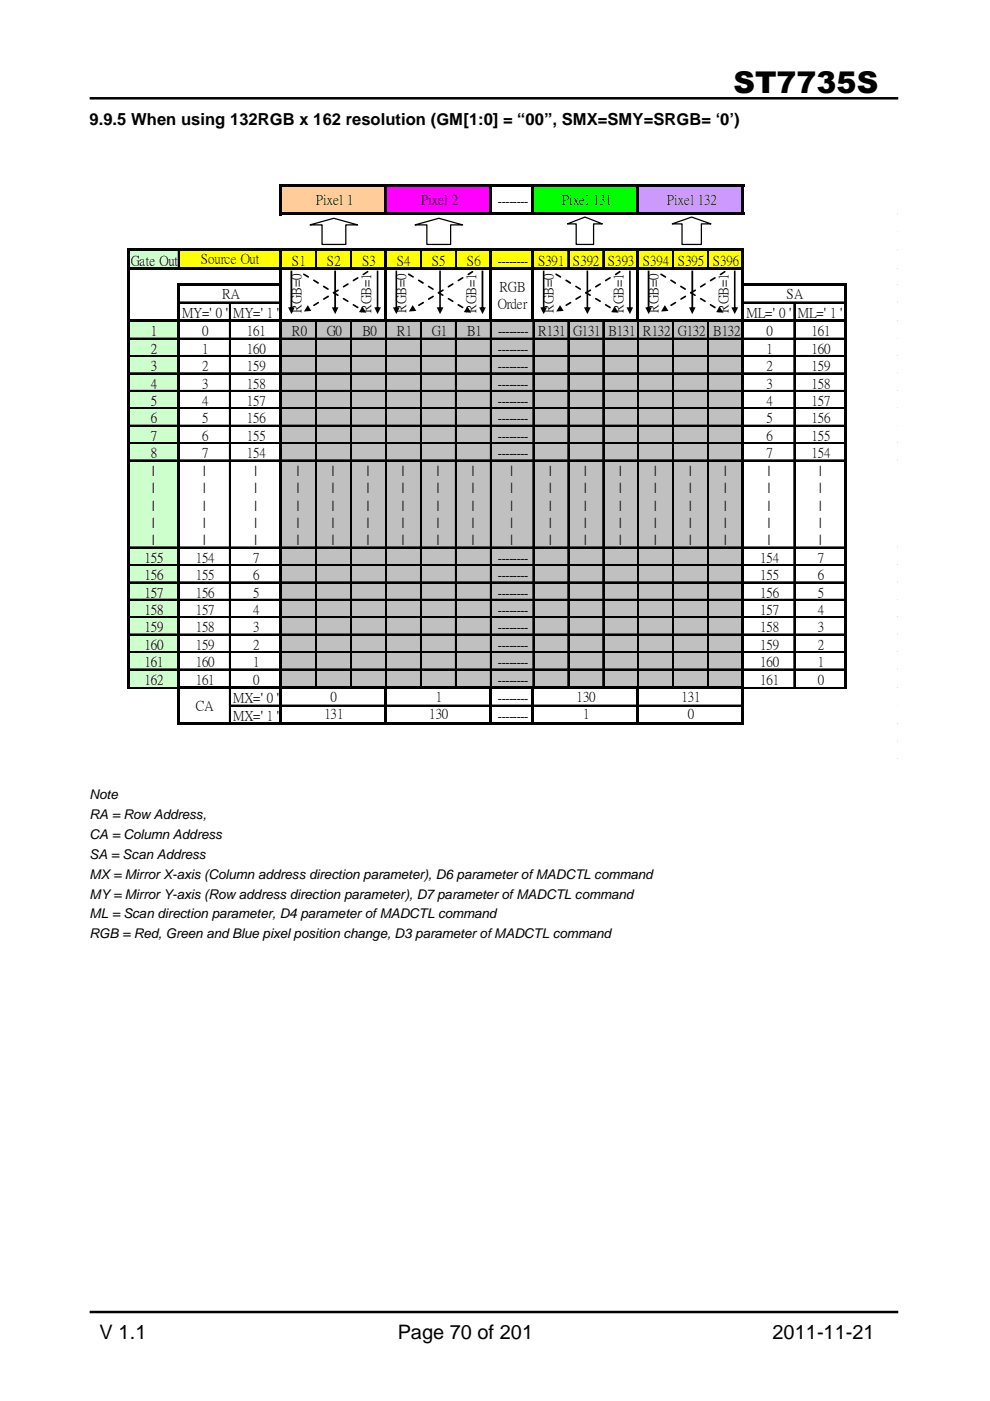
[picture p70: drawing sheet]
<svg xmlns="http://www.w3.org/2000/svg" width="210mm" height="297mm" viewBox="0 0 210 297" stroke-linecap="round" stroke-linejoin="round" font-family="sans-serif">
<defs><g id="words">
<text font-size="6.3" x="155.5" y="19.7">ST7735S</text>
<g font-size="4.2">
<text x="21.1" y="283.9">V 1.1</text>
<text x="84.3" y="283.9">Page 70 of 201</text>
<text x="163.8" y="283.9">2011-11-21</text>
</g>
<text font-size="3.5" x="19" y="26.5">9.9.5 When using 132RGB x 162 resolution (GM[1:0] = “00”, SMX=SMY=SRGB= ‘0’)</text>
<g font-size="2.9">
<text x="66.9" y="43.2">Pixel 1</text>
<text x="89.2" y="43.2">Pixel 2</text>
<text x="105.6" y="43.4">--------</text>
<text x="119.1" y="43.2">Pixel 131</text>
<text x="141.4" y="43.2">Pixel 132</text>
<text x="27.7" y="56.1">Gate Out</text>
<text x="42.6" y="55.8">Source Out</text>
<text x="61.9" y="56.1">S1</text>
<text x="69.3" y="56.1">S2</text>
<text x="76.8" y="56.1">S3</text>
<text x="84.2" y="56.1">S4</text>
<text x="91.6" y="56.1">S5</text>
<text x="99" y="56.1">S6</text>
<text x="105.6" y="56.1">-------- S391 S392 S393 S394 S395 S396</text>
<text x="47.1" y="63.2">RA</text>
<text x="105.6" y="65.3">Order</text>
<text x="105.9" y="61.6">RGB</text>
<text x="166.7" y="63.2">SA</text>
<text x="32" y="71.1">1</text>
<text x="38.6" y="67.2">MY=' 0 ' MY=' 1 '</text>
<text x="42.8" y="71.1">0</text>
<text x="52.4" y="71.1">161</text>
<text x="61.9" y="71.1">R0</text>
<text x="63.8" y="66.4" transform="rotate(-90 63.8 66.4)">RGB=0</text>
<text x="69.3" y="71.1">G0</text>
<text x="76.8" y="71.1">B0</text>
<text x="78.6" y="66.4" transform="rotate(-90 78.6 66.4)">RGB=1</text>
<text x="84.2" y="71.1">R1</text>
<text x="86" y="66.4" transform="rotate(-90 86 66.4)">RGB=0</text>
<text x="91.6" y="71.1">G1</text>
<text x="99" y="71.1">B1</text>
<text x="100.8" y="66.4" transform="rotate(-90 100.8 66.4)">RGB=1</text>
<text x="105.6" y="71.1">-------- R131 G131 B131 R132 G132 B132</text>
<text x="117.2" y="66.4" transform="rotate(-90 117.2 66.4)">RGB=0</text>
<text x="132.1" y="66.4" transform="rotate(-90 132.1 66.4)">RGB=1</text>
<text x="139.5" y="66.4" transform="rotate(-90 139.5 66.4)">RGB=0</text>
<text x="154.3" y="66.4" transform="rotate(-90 154.3 66.4)">RGB=1</text>
<text x="158.3" y="67.2">ML=' 0 ' ML=' 1 '</text>
<text x="162.5" y="71.1">0</text>
<text x="172.1" y="71.1">161</text>
<text x="32" y="74.8">2</text>
<text x="42.8" y="74.8">1</text>
<text x="52.4" y="74.8">160</text>
<text x="105.6" y="74.8">--------</text>
<text x="162.5" y="74.8">1</text>
<text x="172" y="74.8">160</text>
<text x="32" y="78.5">3</text>
<text x="32" y="82.2">4</text>
<text x="42.8" y="78.5">2</text>
<text x="42.8" y="82.2">3</text>
<text x="52.4" y="78.5">159</text>
<text x="52.4" y="82.2">158</text>
<text x="105.6" y="78.5">--------</text>
<text x="105.6" y="82.2">--------</text>
<text x="162.5" y="78.5">2</text>
<text x="162.5" y="82.2">3</text>
<text x="172" y="78.5">159</text>
<text x="172" y="82.2">158</text>
<text x="32" y="85.9">5</text>
<text x="32" y="89.6">6</text>
<text x="42.8" y="85.9">4</text>
<text x="42.8" y="89.6">5</text>
<text x="52.4" y="85.9">157</text>
<text x="52.4" y="89.6">156</text>
<text x="105.6" y="85.9">--------</text>
<text x="105.6" y="89.6">--------</text>
<text x="162.5" y="85.9">4</text>
<text x="162.5" y="89.6">5</text>
<text x="172" y="85.9">157</text>
<text x="172" y="89.6">156</text>
<text x="32" y="93.3">7</text>
<text x="42.8" y="93.3">6</text>
<text x="52.4" y="93.3">155</text>
<text x="105.6" y="93.3">--------</text>
<text x="162.5" y="93.3">6</text>
<text x="172" y="93.3">155</text>
<text x="32" y="96.9">8</text>
<text x="32.3" y="100.7">|</text>
<text x="42.8" y="96.9">7</text>
<text x="43.1" y="100.7">|</text>
<text x="52.4" y="96.9">154</text>
<text x="54" y="100.7">|</text>
<text x="63" y="100.7">|</text>
<text x="70.4" y="100.7">|</text>
<text x="77.8" y="100.7">|</text>
<text x="85.2" y="100.7">|</text>
<text x="92.6" y="100.7">|</text>
<text x="100" y="100.7">|</text>
<text x="105.6" y="96.9">--------</text>
<text x="108.2" y="100.7">|</text>
<text x="116.5" y="100.7">|</text>
<text x="123.9" y="100.7">|</text>
<text x="131.3" y="100.7">|</text>
<text x="138.7" y="100.7">|</text>
<text x="146.1" y="100.7">|</text>
<text x="153.5" y="100.7">|</text>
<text x="162.5" y="96.9">7</text>
<text x="162.8" y="100.7">|</text>
<text x="172" y="96.9">154</text>
<text x="173.6" y="100.7">|</text>
<text x="32.3" y="104.4">|</text>
<text x="43.1" y="104.4">|</text>
<text x="54" y="104.4">|</text>
<text x="63" y="104.4">|</text>
<text x="70.4" y="104.4">|</text>
<text x="77.8" y="104.4">|</text>
<text x="85.2" y="104.4">|</text>
<text x="92.6" y="104.4">|</text>
<text x="100" y="104.4">|</text>
<text x="108.2" y="104.4">|</text>
<text x="116.5" y="104.4">|</text>
<text x="123.9" y="104.4">|</text>
<text x="131.3" y="104.4">|</text>
<text x="138.7" y="104.4">|</text>
<text x="146.1" y="104.4">|</text>
<text x="153.5" y="104.4">|</text>
<text x="162.8" y="104.4">|</text>
<text x="173.6" y="104.4">|</text>
<text x="32.3" y="108">|</text>
<text x="32.3" y="111.7">|</text>
<text x="43.1" y="108">|</text>
<text x="43.1" y="111.7">|</text>
<text x="54" y="108">|</text>
<text x="54" y="111.7">|</text>
<text x="63" y="108">|</text>
<text x="63" y="111.7">|</text>
<text x="70.4" y="108">|</text>
<text x="70.4" y="111.7">|</text>
<text x="77.8" y="108">|</text>
<text x="77.8" y="111.7">|</text>
<text x="85.2" y="108">|</text>
<text x="85.2" y="111.7">|</text>
<text x="92.6" y="108">|</text>
<text x="92.6" y="111.7">|</text>
<text x="100" y="108">|</text>
<text x="100" y="111.7">|</text>
<text x="108.2" y="108">|</text>
<text x="108.2" y="111.7">|</text>
<text x="116.5" y="108">|</text>
<text x="116.5" y="111.7">|</text>
<text x="123.9" y="108">|</text>
<text x="123.9" y="111.7">|</text>
<text x="131.3" y="108">|</text>
<text x="131.3" y="111.7">|</text>
<text x="138.7" y="108">|</text>
<text x="138.7" y="111.7">|</text>
<text x="146.1" y="108">|</text>
<text x="146.1" y="111.7">|</text>
<text x="153.5" y="108">|</text>
<text x="153.5" y="111.7">|</text>
<text x="162.8" y="108">|</text>
<text x="162.8" y="111.7">|</text>
<text x="173.6" y="108">|</text>
<text x="173.6" y="111.7">|</text>
<text x="30.7" y="119.1">155</text>
<text x="32.3" y="115.4">|</text>
<text x="41.5" y="119.1">154</text>
<text x="43.1" y="115.4">|</text>
<text x="53.7" y="119.1">7</text>
<text x="54" y="115.4">|</text>
<text x="63" y="115.4">|</text>
<text x="70.4" y="115.4">|</text>
<text x="77.8" y="115.4">|</text>
<text x="85.2" y="115.4">|</text>
<text x="92.6" y="115.4">|</text>
<text x="100" y="115.4">|</text>
<text x="105.6" y="119.1">--------</text>
<text x="108.2" y="115.4">|</text>
<text x="116.5" y="115.4">|</text>
<text x="123.9" y="115.4">|</text>
<text x="131.3" y="115.4">|</text>
<text x="138.7" y="115.4">|</text>
<text x="146.1" y="115.4">|</text>
<text x="153.5" y="115.4">|</text>
<text x="161.2" y="119.1">154</text>
<text x="162.8" y="115.4">|</text>
<text x="173.4" y="119.1">7</text>
<text x="173.6" y="115.4">|</text>
<text x="30.7" y="122.8">156</text>
<text x="41.5" y="122.8">155</text>
<text x="53.7" y="122.8">6</text>
<text x="105.6" y="122.8">--------</text>
<text x="161.2" y="122.8">155</text>
<text x="173.4" y="122.8">6</text>
<text x="30.7" y="126.5">157</text>
<text x="30.7" y="130.2">158</text>
<text x="41.5" y="126.5">156</text>
<text x="41.5" y="130.2">157</text>
<text x="53.7" y="126.5">5</text>
<text x="53.7" y="130.2">4</text>
<text x="105.6" y="126.5">--------</text>
<text x="105.6" y="130.2">--------</text>
<text x="161.2" y="126.5">156</text>
<text x="161.2" y="130.2">157</text>
<text x="173.4" y="126.5">5</text>
<text x="173.4" y="130.2">4</text>
<text x="30.7" y="133.9">159</text>
<text x="30.7" y="137.6">160</text>
<text x="41.5" y="133.9">158</text>
<text x="41.5" y="137.6">159</text>
<text x="53.7" y="133.9">3</text>
<text x="53.7" y="137.6">2</text>
<text x="105.6" y="133.9">--------</text>
<text x="105.6" y="137.6">--------</text>
<text x="161.2" y="133.9">158</text>
<text x="161.2" y="137.6">159</text>
<text x="173.4" y="133.9">3</text>
<text x="173.4" y="137.6">2</text>
<text x="30.7" y="141.3">161</text>
<text x="41.5" y="141.3">160</text>
<text x="53.7" y="141.3">1</text>
<text x="105.6" y="141.3">--------</text>
<text x="161.2" y="141.3">160</text>
<text x="173.4" y="141.3">1</text>
<text x="30.7" y="144.9">162</text>
<text x="41.5" y="144.9">161</text>
<text x="49.4" y="148.9">MX=' 0 '</text>
<text x="53.7" y="144.9">0</text>
<text x="70.1" y="148.6">0</text>
<text x="92.4" y="148.6">1</text>
<text x="105.6" y="144.9">--------</text>
<text x="105.6" y="148.9">--------</text>
<text x="122.3" y="148.6">130</text>
<text x="144.5" y="148.6">131</text>
<text x="161.2" y="144.9">161</text>
<text x="173.4" y="144.9">0</text>
<text x="41.5" y="150.5">CA</text>
<text x="49.4" y="152.6">MX=' 1 '</text>
<text x="68.8" y="152.3">131</text>
<text x="91" y="152.3">130</text>
<text x="105.6" y="152.6">--------</text>
<text x="123.6" y="152.3">1</text>
<text x="145.8" y="152.3">0</text>
</g>
<g font-size="2.8">
<text x="19" y="173.6">RA = Row Address,</text>
<text x="19" y="169.3">Note</text>
<text x="19" y="177.8">CA = Column Address</text>
<text x="19" y="182">SA = Scan Address</text>
<text x="19" y="186.3">MX = Mirror X-axis (Column address direction parameter), D6 parameter of MADCTL command</text>
<text x="19" y="190.5">MY = Mirror Y-axis (Row address direction parameter), D7 parameter of MADCTL command</text>
<text x="19" y="194.7">ML = Scan direction parameter, D4 parameter of MADCTL command</text>
<text x="19" y="199">RGB = Red, Green and Blue pixel position change, D3 parameter of MADCTL command</text>
</g>
</g></defs>
<path d="M19 20.8h171.4M19 278.2h171.4" fill="none" stroke="#010101" stroke-width=".53"/>
<g fill="#fff">
<path d="M19.3 35.6h171v3.9h-171z"/>
<path d="M19.3 39.3h40.5v6.3h-40.5z"/>
</g>
<path d="M59.5 39.3h22.5v6.3h-22.5z" fill="#ffcc9a"/>
<path d="M81.7 39.3h22.6v6.3h-22.6z" fill="#f0f"/>
<path d="M104 39.3h9.3v6.3h-9.3z" fill="#fff"/>
<path d="M113 39.3h22.5v6.3h-22.5z" fill="#0f0"/>
<path d="M135.2 39.3h22.6v6.3h-22.6z" fill="#cc9aff"/>
<g fill="#fff">
<path d="M157.5 39.3h32.8v6.3h-32.8z"/>
<path d="M19.3 45.3h171v8h-171z"/>
<path d="M19.3 53h8.2v4.2h-8.2z"/>
</g>
<path d="M27.2 53h10.9v4.2h-10.9z" fill="#cfc"/>
<path d="M37.8 53h120v4.2h-120z" fill="#ff0"/>
<g fill="#fff">
<path d="M157.5 53h32.8v4.2h-32.8z"/>
<path d="M19.3 56.9h171v11.4h-171z"/>
<path d="M19.3 68h8.2v78.1h-8.2z"/>
</g>
<path d="M27.2 68h10.9v78.1h-10.9z" fill="#cfc"/>
<path d="M37.8 68h22v78.1h-22z" fill="#fff"/>
<path d="M59.5 68h98.3v78.1h-98.3z" fill="#c0c0c0"/>
<g fill="#fff">
<path d="M157.5 68h32.8v78.1h-32.8z"/>
<path d="M19.3 145.8h171v15.3h-171z"/>
</g>
<g fill="#000">
<path d="M59.8 39h98v.5h-98zM27.5 52.7h130.3v.6h-130.3zM27.5 56.7h130.3v.5h-130.3zM59.3 39h.5v6.6h-.5zM59.8 45.1h98v.5h-98zM81.5 39.5h.5v6.1h-.5zM103.8 39.5h.5v6.1h-.5zM112.7 39.5h.6v6.1h-.6zM135 39.5h.5v6.1h-.5zM157.2 39.5h.6v6.1h-.6zM27.5 67.7h151.9v.6h-151.9zM38.1 60.1h21.7v.5h-21.7z"/>
<path d="M81.5 53.3h.5v15h-.5zM103.8 53.3h.5v15h-.5zM112.7 53.3h.6v15h-.6zM135 53.3h.5v15h-.5zM157.8 60.1h21.6v.5h-21.6zM27 52.7h.5v93.4h-.5zM37.5 60.1h.6v93.6h-.6zM38.1 145.5h119.7v.6h-119.7zM38.1 153.2h119.7v.5h-119.7zM59.3 53.3h.5v100.4h-.5zM81.5 146.1h.5v7.6h-.5zM103.8 146.1h.5v7.6h-.5z"/>
<path d="M112.7 146.1h.6v7.6h-.6zM135 146.1h.5v7.6h-.5zM157.2 53.3h.6v100.4h-.6zM178.9 60.6h.5v85.5h-.5z"/>
</g>
<g fill="none" stroke="#000" stroke-width=".21">
<path d="M37.8 53.2v3.5M66.9 53.2v3.5M74.3 53.2v3.5M89.2 53.2v3.5M96.6 53.2v3.5M120.4 53.2v3.5M127.8 53.2v3.5M142.7 53.2v3.5M150.1 53.2v3.5M27.5 71.7h10M27.5 75.4h10M27.5 79h10"/>
<path d="M38.1 64h21.1M38.1 71.7h21.1M38.1 75.4h21.1M38.1 79h21.1M48.6 64.3v3.4M48.6 68.3v77.2M59.8 71.7h97.4M59.8 75.4h97.4M59.8 79h97.4M66.9 68.3v77.2M74.3 68.3v77.2M81.7 68.3v77.2"/>
<path d="M89.2 68.3v77.2M96.6 68.3v77.2M104 68.3v77.2M113 68.3v77.2M120.4 68.3v77.2M127.8 68.3v77.2M135.2 68.3v77.2M142.7 68.3v77.2M150.1 68.3v77.2M157.7 64h21.2M157.7 71.7h21.2M157.7 75.4h21.2"/>
<path d="M157.7 79h21.2M168.3 64.3v3.4M168.3 68.3v77.8M27.5 82.8h10M27.5 86.5h10M27.5 90.1h10M27.5 93.8h10M27.5 97.5h10M38.1 82.8h21.1M38.1 86.5h21.1M38.1 90.1h21.1M38.1 93.8h21.1"/>
<path d="M38.1 97.5h21.1M59.8 82.8h97.4M59.8 86.5h97.4M59.8 90.1h97.4M59.8 93.8h97.4M59.8 97.5h97.4M157.7 82.8h21.2M157.7 86.5h21.2M157.7 90.1h21.2M157.7 93.8h21.2M157.7 97.5h21.2M27.5 116h10"/>
<path d="M27.5 119.7h10M38.1 116h21.1M38.1 119.7h21.1M59.8 116h97.4M59.8 119.7h97.4M157.7 116h21.2M157.7 119.7h21.2M27.5 123.4h10M27.5 127h10M27.5 130.7h10M27.5 134.4h10M27.5 138.1h10"/>
<path d="M38.1 123.4h21.1M38.1 127h21.1M38.1 130.7h21.1M38.1 134.4h21.1M38.1 138.1h21.1M59.8 123.4h97.4M59.8 127h97.4M59.8 130.7h97.4M59.8 134.4h97.4M59.8 138.1h97.4M157.7 123.4h21.2M157.7 127h21.2"/>
<path d="M157.7 130.7h21.2M157.7 134.4h21.2M157.7 138.1h21.2M27.5 141.8h10M27.5 145.8h10M38.1 141.8h21.1M48.6 146.1v7.1M48.9 149.5h10.3M59.8 141.8h97.4M59.8 149.5h21.7M82 149.5h21.7M104.3 149.5h8.4"/>
<path d="M113.2 149.5h21.8M135.5 149.5h21.7M157.7 141.8h21.2M157.7 145.8h21.2"/>
</g>
<g fill="none" stroke="#000" stroke-width=".25">
<path d="M37.9 53.3v3.4M67.1 53.3v3.4M89.3 53.3v3.4M96.7 53.3v3.4M120.6 53.3v3.4M128 53.3v3.4M142.8 53.3v3.4M150.2 53.3v3.4M27.5 71.8h10M27.5 75.5h10M27.5 79.2h10M38.1 64.2h21.2"/>
<path d="M38.1 71.8h21.2M38.1 75.5h21.2M38.1 79.2h21.2M48.8 64.3v3.4M48.8 68.3v77.2M59.8 71.8h97.4M59.8 75.5h97.4M59.8 79.2h97.4M67.1 68.3v77.2M89.3 68.3v77.2M96.7 68.3v77.2M104.1 68.3v77.2"/>
<path d="M113.2 68.3v77.2M120.6 68.3v77.2M128 68.3v77.2M135.4 68.3v77.2M142.8 68.3v77.2M150.2 68.3v77.2M157.8 64.2h21.1M157.8 71.8h21.1M157.8 75.5h21.1M157.8 79.2h21.1M168.5 64.3v3.4M168.5 68.3v77.8"/>
<path d="M27.5 82.9h10M27.5 90.3h10M27.5 94h10M27.5 97.7h10M38.1 82.9h21.2M38.1 90.3h21.2M38.1 94h21.2M38.1 97.7h21.2M59.8 82.9h97.4M59.8 90.3h97.4M59.8 94h97.4M59.8 97.7h97.4"/>
<path d="M157.8 82.9h21.1M157.8 90.3h21.1M157.8 94h21.1M157.8 97.7h21.1M27.5 116.1h10M27.5 119.8h10M38.1 116.1h21.2M38.1 119.8h21.2M59.8 116.1h97.4M59.8 119.8h97.4M157.8 116.1h21.1M157.8 119.8h21.1"/>
<path d="M27.5 127.2h10M27.5 130.9h10M27.5 134.6h10M27.5 138.3h10M38.1 127.2h21.2M38.1 130.9h21.2M38.1 134.6h21.2M38.1 138.3h21.2M59.8 127.2h97.4M59.8 130.9h97.4M59.8 134.6h97.4M59.8 138.3h97.4"/>
<path d="M157.8 127.2h21.1M157.8 130.9h21.1M157.8 134.6h21.1M157.8 138.3h21.1M27.5 145.9h10M48.8 146.1v7.1M48.9 149.6h10.4M59.8 149.6h21.7M82 149.6h21.8M104.3 149.6h8.4M113.3 149.6h21.7M135.5 149.6h21.7"/>
<path d="M157.8 145.9h21.1"/>
</g>
<g fill="none" stroke="#000" stroke-width=".3">
<path d="M74.5 53.3v3.4M74.5 68.3v77.2M81.9 68.3v77.2M27.5 86.6h10M38.1 86.6h21.2M59.8 86.6h97.4M157.8 86.6h21.1M27.5 123.5h10M38.1 123.5h21.2M59.8 123.5h97.4M157.8 123.5h21.1M27.5 142h10"/>
<path d="M38.1 142h21.2M59.8 142h97.4M157.8 142h21.1"/>
</g>
<g fill="none" stroke="#c0c0c0" stroke-width=".21">
<path d="M190.3 45.3h.1M190.3 49h.1M190.3 53h.1M190.3 56.9h.1M190.3 60.3h.1M190.3 64h.1M190.3 68h.1M190.3 71.7h.1M190.3 75.4h.1M190.3 79h.1M190.3 82.8h.1M190.3 86.5h.1"/>
<path d="M190.3 90.1h.1M190.3 93.8h.1M190.3 97.5h.1M190.3 116h.1M190.3 119.7h.1M190.3 123.4h.1M190.3 127h.1M190.3 130.7h.1M190.3 134.4h.1M190.3 138.1h.1M190.3 141.8h.1M190.3 145.8h.1"/>
<path d="M190.3 149.5h.1M190.3 153.4h.1M190.3 157.1h.1M190.3 160.8h.1"/>
</g>
<path d="M76.9 58.1l.9-.6h.3l-.1 .3-.9 .5zM74.8 59.3l1-.5h.2l-.1 .3-.8 .5h-.3zM72.8 60.6l.9-.5h.2v.3l-1.1 .6zM70.7 61.9l.9-.5h.2v.3l-.9 .5h-.3zM68.6 63.3l.9-.6h.2v.3l-1 .6-.2-.1zM66.5 64.6l.9-.6 .2 .1v.2l-.9 .6-.3-.1zM65.3 64.7l.7 1.2-1.6 .1z" fill="#010101"/>
<path d="M65.7 47.7l5.1-1.4 5 1.4h-2.5v4.1h-5v-4.1z" fill-rule="evenodd" fill="#fff"/>
<path d="M65.7 47.7l5.1-1.4 5 1.4h-2.5v4.1h-5v-4.1z" fill="none" stroke="#010101" stroke-width=".26"/>
<path d="M88 47.7l5-1.4 5.1 1.4h-2.6v4.1h-5v-4.1z" fill-rule="evenodd" fill="#fff"/>
<path d="M88 47.7l5-1.4 5.1 1.4h-2.6v4.1h-5v-4.1z" fill="none" stroke="#010101" stroke-width=".26"/>
<path d="M120.3 47.5l3.7-1.5 3.7 1.5h-1.8v4.3h-3.7v-4.3z" fill-rule="evenodd" fill="#fff"/>
<path d="M120.3 47.5l3.7-1.5 3.7 1.5h-1.8v4.3h-3.7v-4.3z" fill="none" stroke="#010101" stroke-width=".26"/>
<path d="M142.5 47.5l4.1-1.5 4.1 1.5h-2v4.3h-4.1v-4.3z" fill-rule="evenodd" fill="#fff"/>
<path d="M142.5 47.5l4.1-1.5 4.1 1.5h-2v4.3h-4.1v-4.3z" fill="none" stroke="#010101" stroke-width=".26"/>
<g fill="#010101">
<path d="M61.6 57.4h.4v8h-.4zM61.1 65.2h1.4l-.7 1.4z"/>
<path d="M70.9 57.4h.3v8h-.3zM70.4 65.2h1.4l-.7 1.4z"/>
<path d="M79.9 57.4h.3v8h-.3zM79.4 65.2h1.4l-.8 1.4z"/>
<path d="M64.3 58h.2l.9 .6 .1 .2-.3 .1-.9-.6zM66.4 59.4l.2-.1 .9 .5 .1 .3-.3 .1-.8-.6zM68.5 60.6h.2l.9 .5 .1 .3h-.3l-.9-.5zM70.6 61.9h.2l1 .6v.2h-.3l-.8-.5zM72.7 63.3l.2-.1 .9 .5 .1 .3h-.2l-1-.5zM74.8 64.5h.2l.9 .5 .1 .3h-.3l-.9-.5zM76.8 65l.9 1.3-1.6-.1z"/>
<path d="M99.2 58l.9-.5h.2v.3l-.9 .5h-.3zM97.1 59.3l.9-.5h.3l-.1 .3-1 .6-.2-.1zM95 60.6l.9-.5h.2v.3l-.9 .5h-.3zM92.9 61.9l.9-.5h.3l-.1 .3-.9 .5h-.2zM90.8 63.3l.9-.6h.2v.3l-.9 .6-.2-.1zM88.7 64.6l.9-.6 .3 .1-.1 .2-.9 .6-.2-.1zM87.5 64.7l.8 1.2-1.6 .1z"/>
<path d="M83.9 57.4h.3v8h-.3zM83.3 65.2h1.4l-.7 1.4z"/>
<path d="M93.1 57.4h.4v8h-.4zM92.6 65.2h1.4l-.7 1.4z"/>
<path d="M102.1 57.4h.4v8h-.4zM101.6 65.2h1.4l-.7 1.4z"/>
<path d="M86.5 58h.3l.9 .6v.2l-.2 .1-.9-.6zM88.6 59.4l.3-.1 .9 .5v.3l-.2 .1-.9-.6zM90.7 60.6h.3l.9 .5v.3h-.2l-.9-.5zM92.8 61.9h.3l.9 .6v.2h-.2l-.9-.5zM94.9 63.3l.3-.1 .9 .5v.3h-.2l-.9-.5zM97 64.5h.3l.9 .5v.3h-.2l-.9-.5zM99.1 65l.8 1.3-1.6-.1z"/>
<path d="M130.4 58l.9-.5h.3l-.1 .3-.9 .5h-.2zM128.3 59.3l.9-.5h.3l-.1 .3-1 .6zM126.2 60.6l1-.5h.2l-.1 .3-.9 .5h-.2zM124.2 61.9l.8-.5h.3v.3l-1 .5h-.2zM122 63.3l1-.6h.2l-.1 .3-.8 .6-.3-.1zM120 64.6l.9-.6 .2 .1v.2l-1 .6-.2-.1zM118.7 64.7l.8 1.2-1.6 .1z"/>
<path d="M115.1 57.4h.3v8h-.3zM114.5 65.2h1.5l-.7 1.4z"/>
<path d="M124.4 57.4h.3v8h-.3zM123.8 65.2h1.5l-.8 1.4z"/>
<path d="M133.4 57.4h.3v8h-.3zM132.8 65.2h1.4l-.6 1.4z"/>
<path d="M117.8 58h.2l.9 .6 .1 .2-.3 .1-.9-.6zM119.9 59.4l.2-.1 .9 .5 .1 .3-.3 .1-.9-.6zM122 60.6h.2l.9 .5 .1 .3h-.3l-.9-.5zM124.1 61.9h.2l.9 .6 .1 .2h-.3l-.9-.5zM126.2 63.3l.2-.1 .9 .5 .1 .3h-.3l-.9-.5zM128.3 64.5h.2l.9 .5 .1 .3h-.3l-.9-.5zM130.3 65l.8 1.3-1.5-.1z"/>
<path d="M152.6 58.1l1-.6h.2l-.1 .3-.8 .5zM150.6 59.3l.9-.5h.2v.3l-.9 .5h-.3zM148.5 60.6l.9-.5h.2v.3l-1.1 .6-.1-.1zM146.4 61.9l.9-.5h.2v.3l-.9 .5h-.3zM144.3 63.3l.9-.6h.3l-.1 .3-.9 .6-.2-.1zM142.2 64.6l.9-.6 .2 .1v.2l-.9 .6-.3-.1zM141 64.7l.7 1.2-1.5 .1z"/>
<path d="M137.3 57.4h.4v8h-.4zM136.8 65.2h1.4l-.7 1.4z"/>
<path d="M146.6 57.4h.4v8h-.4zM146.1 65.2h1.4l-.7 1.4z"/>
<path d="M155.6 57.4h.3v8h-.3zM155.1 65.2h1.4l-.7 1.4z"/>
<path d="M140 58h.2l1 .6v.2l-.2 .1-.9-.6zM142.1 59.4l.3-.1 .9 .5v.3l-.2 .1-.9-.6zM144.2 60.6h.3l.9 .5v.3h-.2l-.9-.5zM146.3 61.9h.3l.8 .6 .1 .2h-.2l-.9-.5zM148.4 63.3l.3-.1 .9 .5v.3h-.2l-.9-.5zM150.5 64.5h.2l1 .5v.3h-.2l-.9-.5zM152.6 65l.8 1.3-1.6-.1z"/>
</g>
<use href="#words"/>
</svg>
